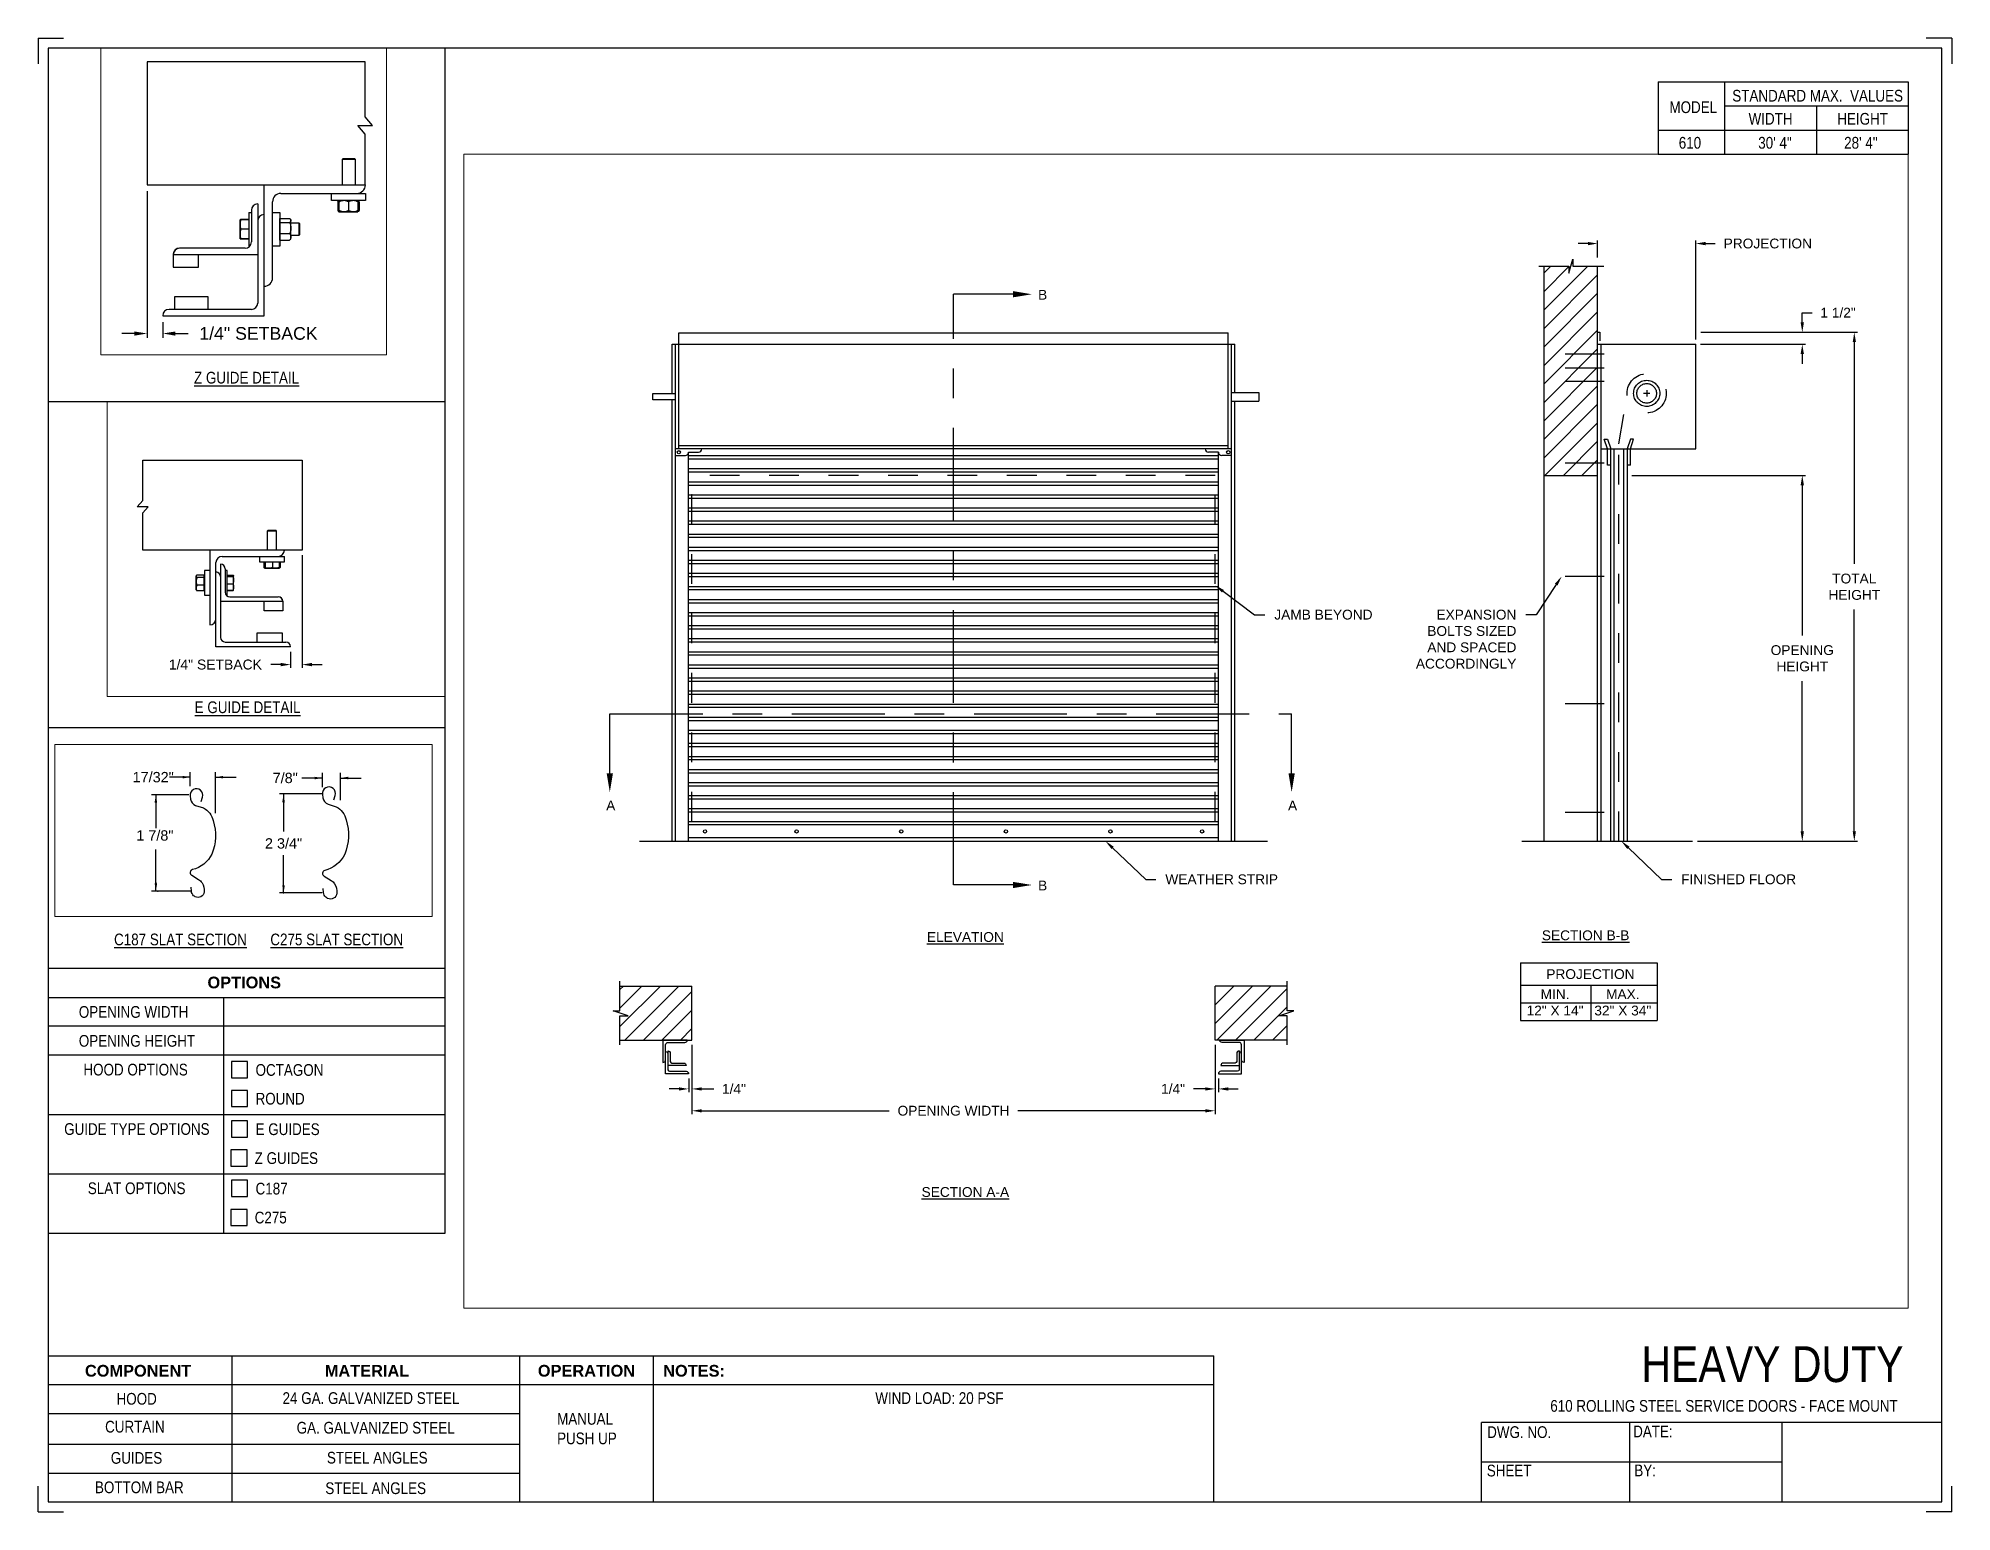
# Paper-space layout '610 PUSH UP' of a CAD drawing. Header units: inches. Extents: x 0.1 to 10.9, y 0.1 to 8.4.
# The model-space entities are those that its viewports show. They can reach past a viewport. Long polylines and large blocks are cut down to what shows.
import ezdxf
from ezdxf import colors
from ezdxf.entities.mleader import LeaderData, LeaderLine
from ezdxf.enums import TextEntityAlignment as Align
from ezdxf.math import Vec2, Vec3

# ---------------------------------------------------------------- set-up
doc = ezdxf.new("R2010")
doc.units = ezdxf.units.IN
doc.header["$LTSCALE"] = 0.25
doc.header["$MEASUREMENT"] = 0
for name, pattern in [('CENTER', [2, 1.25, -0.25, 0.25, -0.25]), ('CENTER2', [1.125, 0.75, -0.125, 0.125, -0.125]), ('HIDDEN', [0.375, 0.25, -0.125])]:
    doc.linetypes.add(name, pattern=pattern)
for name, color, linetype in [('ANNOTATIONS', 1, 'Continuous'), ('DETAILS', 4, 'Continuous'), ('PUSH UP', 7, 'Continuous'), ('SECTION CUTS', 6, 'CENTER'), ('TITLE BLOCK', 7, 'Continuous')]:
    doc.layers.add(name, color=color, linetype=linetype)
doc.styles.add('ARIAL', font='arial.ttf', dxfattribs={"height": 0.09375})
doc.styles.add('CADdetails-DIMENSIONS', font='ARIALN.TTF', dxfattribs={"height": 2.38})
doc.styles.get("Standard").update_dxf_attribs({"font": 'romans.shx'})
doc.dimstyles.new('ARIAL', dxfattribs={"dimtxt": 0.09375, "dimasz": 0.09375, "dimexe": 0.03125, "dimexo": 0.046875, "dimgap": 0.09, "dimtad": 0, "dimtih": 1, "dimtoh": 1, "dimdec": 4, "dimzin": 0, "dimdsep": 46, "dimlunit": 4, "dimtxsty": 'ARIAL', "dimcen": 0.09, "dimadec": 0, "dimazin": 0, "dimtfac": 1, "dimtdec": 4, "dimtix": 1, "dimtofl": 0, "dimtmove": 0, "dimatfit": 3, "dimfxl": 0.18, "dimfrac": 2, "dimtolj": 1, "dimtzin": 0, "dimarcsym": 0})
doc.dimstyles.new('STANDARD$0', dxfattribs={"dimtxt": 0.09375, "dimasz": 0.09375, "dimexe": 0.03125, "dimexo": 0.046875, "dimgap": 0.09, "dimtad": 0, "dimtih": 1, "dimtoh": 1, "dimdec": 4, "dimzin": 0, "dimdsep": 46, "dimtxsty": 'ARIAL', "dimcen": 0.09, "dimadec": 0, "dimazin": 0, "dimtfac": 1, "dimtdec": 4, "dimtofl": 0, "dimtmove": 0, "dimatfit": 1, "dimfxl": 1, "dimtolj": 1, "dimtzin": 0, "dimarcsym": 0})
pattern_1 = [(45, (-7.71918, -12.42103), (-0.08838835, 0.08838835), [])]

psp = doc.layouts.new('610 PUSH UP')

# ---------------------------------------------------------------- texts
at = {"layer": 'TITLE BLOCK', "attachment_point": 2, "style": 'CADdetails-DIMENSIONS'}
for s, width, insert, char_height in [('MODEL', 0.28815, (9.45, 8.068), 0.0664), ('STANDARD MAX.  VALUES', 1.75949, (10.155, 8.133), 0.06641), ('WIDTH', 0.42908, (9.888, 8.002), 0.0664), ('HEIGHT', 0.42908, (10.41, 8.002), 0.0664), ('610', 0.29952, (9.431, 7.866), 0.0664)]:
    psp.add_mtext_dynamic_manual_height_columns(s, width=width, gutter_width=1.363, heights=[0], dxfattribs=dict(at, insert=insert, char_height=char_height))
at = {"layer": 'TITLE BLOCK', "style": 'CADdetails-DIMENSIONS'}
for s, insert, char_height, width, attachment_point in [('30\' 4"', (9.913, 7.866), 0.0664, 1.75949, 2), ('28\' 4"', (10.4, 7.866), 0.0664, 1.75949, 2), ('{\\LZ GUIDE DETAIL}', (1.248, 6.534), 0.06641, 1.75949, 2), ('{\\LE GUIDE DETAIL}', (1.254, 4.665), 0.06641, 1.75949, 2), ('{\\LC187 SLAT SECTION}', (0.873, 3.348), 0.06641, 1.75949, 2), ('{\\LC275 SLAT SECTION}', (1.759, 3.348), 0.06641, 1.75949, 2), ('{\\fArial|b1|i0|c0|p34;OPTIONS}', (1.235, 3.104), 0.06641, 1.75949, 2), ('OPENING WIDTH', (0.297, 2.937), 0.06641, 1.30693, 1), ('OPENING HEIGHT', (0.297, 2.773), 0.06641, 1.30693, 1), ('HOOD OPTIONS', (0.323, 2.61), 0.06641, 1.30693, 1), ('OCTAGON', (1.299, 2.608), 0.0664, 1.23928, 1), ('ROUND', (1.299, 2.445), 0.0664, 1.53035, 1), ('GUIDE TYPE OPTIONS', (0.214, 2.273), 0.06641, 1.30693, 1), ('E GUIDES ', (1.299, 2.272), 0.0664, 1.23928, 1), ('Z GUIDES', (1.294, 2.108), 0.0664, 1.53035, 1), ('SLAT OPTIONS', (0.348, 1.937), 0.06641, 1.30693, 1), ('C187', (1.299, 1.935), 0.0664, 1.23928, 1), ('C275', (1.294, 1.771), 0.0664, 1.53035, 1), ('\\A1;HEAVY DUTY', (10.642, 1.008), 0.20312, 2.03069, 3), ('{\\fArial|b1|i0|c0|p34;COMPONENT}', (0.633, 0.902), 0.06641, 1.75949, 2), ('{\\fArial|b1|i0|c0|p34;MATERIAL}', (1.931, 0.902), 0.06641, 1.75949, 2), ('{\\fArial|b1|i0|c0|p34;OPERATION}', (3.175, 0.902), 0.06641, 1.75949, 2), ('{\\fArial|b1|i0|c0|p34;NOTES:}', (3.785, 0.902), 0.06641, 1.75949, 2), ('HOOD', (0.625, 0.743), 0.0664, 1.75949, 2), ('24 GA. GALVANIZED STEEL', (1.953, 0.747), 0.06641, 1.75949, 2), ('\\pt0.13281;WIND LOAD: 20 PSF', (5.176, 0.747), 0.06641, 3.11182, 2), ('610 ROLLING STEEL SERVICE DOORS - FACE MOUNT', (9.624, 0.703), 0.06641, 2.79915, 2), ('CURTAIN', (0.615, 0.585), 0.0664, 1.75949, 2), ('GA. GALVANIZED STEEL', (1.98, 0.579), 0.06641, 1.75949, 2), ('\\PMANUAL\\P PUSH UP', (3.167, 0.74), 0.0664, 1.75949, 2), ('DWG. NO.', (8.463, 0.554), 0.0664, 1.75949, 2), ('DATE:', (9.221, 0.558), 0.0664, 1.75949, 2), ('GUIDES', (0.624, 0.408), 0.0664, 1.75949, 2), ('STEEL ANGLES', (1.989, 0.409), 0.06641, 1.75949, 2), ('SHEET', (8.406, 0.336), 0.0664, 1.75949, 2), ('BY:', (9.177, 0.337), 0.0664, 1.75949, 2), ('BOTTOM BAR', (0.64, 0.241), 0.0664, 1.75949, 2), ('STEEL ANGLES', (1.98, 0.236), 0.06641, 1.75949, 2)]:
    psp.add_mtext(s, dxfattribs=dict(at, insert=insert, char_height=char_height, width=width, attachment_point=attachment_point))

msp = doc.modelspace()

# ---------------------------------------------------------------- texts
at = {"layer": 'ANNOTATIONS', "style": 'ARIAL'}
msp.add_text('1 7/8"', height=0.09375, dxfattribs=at).set_placement((170.97856, 254.43057))
at = {"layer": 'ANNOTATIONS', "linetype": 'Continuous', "style": 'ARIAL'}
msp.add_text('2 3/4"', height=0.09375, dxfattribs=at).set_placement((172.3146, 254.40528), align=Align.MIDDLE_CENTER)
at = {"layer": 'ANNOTATIONS', "char_height": 0.09375, "attachment_point": 2, "style": 'ARIAL'}
for s, insert, width in [('{\\LELEVATION}', (179.83306, 257.94019), 3.0834986), ('{\\LSECTION B-B}', (185.76052, 257.95615), 1.3823677), ('{\\LSECTION A-A}', (179.83306, 255.50236), 1.3823677)]:
    msp.add_mtext(s, dxfattribs=dict(at, insert=insert, width=width))
for s, width, insert in [('PROJECTION ', 1.7594917, (185.80652, 257.58543)), ('MIN.\\P12" X 14" ', 0.6711642, (185.4684, 257.39344)), ('MAX.\\P32" X 34"', 0.6567117, (186.11583, 257.39344))]:
    msp.add_mtext_dynamic_manual_height_columns(s, width=width, gutter_width=1.36268, heights=[0], dxfattribs=dict(at, insert=insert))
at = {"layer": 'ANNOTATIONS', "insert": (171.13211, 255.0061), "char_height": 0.09375, "attachment_point": 5, "style": 'ARIAL'}
msp.add_mtext('17/32"', dxfattribs=at)
at = {"layer": 'ANNOTATIONS', "linetype": 'Continuous', "insert": (172.32987, 254.99843), "char_height": 0.09375, "attachment_point": 5, "style": 'ARIAL'}
msp.add_mtext('7/8"', dxfattribs=at)
at = {"layer": 'SECTION CUTS', "style": 'ARIAL'}
for s, p in [('B', (180.52799, 263.98595)), ('A', (176.40066, 259.10344)), ('A', (182.91661, 259.10344)), ('B', (180.52799, 258.33869))]:
    msp.add_text(s, height=0.09375, dxfattribs=at).set_placement(p)

# ---------------------------------------------------------------- blocks, each defined once
blk = doc.blocks.new('*D3')
at = {"layer": 'ANNOTATIONS', "color": 0, "lineweight": -2, "transparency": 16777216}
for p, q in [((170.659, 259.565), (170.659, 258.481)), ((170.774, 258.596), (170.774, 258.481)), ((170.565, 258.512), (170.472, 258.512)), ((170.868, 258.512), (170.962, 258.512))]:
    blk.add_line(p, q, dxfattribs=at)
at = {"layer": 'ANNOTATIONS', "color": 0, "transparency": 16777216}
for points in [[(170.565, 258.527), (170.565, 258.496), (170.659, 258.512)], [(170.868, 258.527), (170.868, 258.496), (170.774, 258.512)]]:
    blk.add_solid(points, dxfattribs=at)
at = {"layer": 'defpoints', "color": 0, "transparency": 16777216}
for p in [(170.659, 259.612), (170.774, 258.643), (170.774, 258.512)]:
    blk.add_point(p, dxfattribs=at)
at = {"layer": 'ANNOTATIONS', "color": 0, "transparency": 16777216, "insert": (171.483, 258.512), "char_height": 0.09375, "attachment_point": 5, "style": 'ARIAL'}
blk.add_mtext('\\A1;1/4" SETBACK', dxfattribs=at)
blk = doc.blocks.new('*D4')
at = {"layer": 'ANNOTATIONS', "color": 0, "lineweight": -2, "transparency": 16777216}
for p, q in [((171.692, 256.852), (171.692, 255.792)), ((171.584, 255.943), (171.584, 255.792)), ((171.49, 255.823), (171.397, 255.823)), ((171.786, 255.823), (171.88, 255.823))]:
    blk.add_line(p, q, dxfattribs=at)
at = {"layer": 'ANNOTATIONS', "color": 0, "transparency": 16777216}
for points in [[(171.49, 255.839), (171.49, 255.807), (171.584, 255.823)], [(171.786, 255.839), (171.786, 255.807), (171.692, 255.823)]]:
    blk.add_solid(points, dxfattribs=at)
at = {"layer": 'defpoints', "color": 0, "transparency": 16777216}
for p in [(171.692, 256.899), (171.584, 255.99), (171.584, 255.823)]:
    blk.add_point(p, dxfattribs=at)
at = {"layer": 'ANNOTATIONS', "color": 0, "transparency": 16777216, "insert": (170.876, 255.823), "char_height": 0.09375, "attachment_point": 5, "style": 'ARIAL'}
blk.add_mtext('\\A1;1/4" SETBACK', dxfattribs=at)
blk = doc.blocks.new('*D5')
at = {"layer": 'ANNOTATIONS', "color": 0, "lineweight": -2, "transparency": 16777216}
for p, q in [((187.831, 263.768), (187.831, 263.861)), ((187.831, 263.861), (187.925, 263.861)), ((186.86, 263.674), (187.862, 263.674)), ((186.86, 263.559), (187.862, 263.559)), ((187.831, 263.465), (187.831, 263.371))]:
    blk.add_line(p, q, dxfattribs=at)
at = {"layer": 'ANNOTATIONS', "color": 0, "transparency": 16777216}
for points in [[(187.815, 263.768), (187.847, 263.768), (187.831, 263.674)], [(187.815, 263.465), (187.847, 263.465), (187.831, 263.559)]]:
    blk.add_solid(points, dxfattribs=at)
at = {"layer": 'defpoints', "color": 0, "transparency": 16777216}
for p in [(186.813, 263.674), (187.831, 263.674), (186.813, 263.559)]:
    blk.add_point(p, dxfattribs=at)
at = {"layer": 'ANNOTATIONS', "color": 0, "transparency": 16777216, "insert": (188.173, 263.861), "char_height": 0.0938, "attachment_point": 5, "style": 'ARIAL'}
blk.add_mtext('\\A1;1 1/2"', dxfattribs=at)
blk = doc.blocks.new('*D6')
at = {"layer": 'ANNOTATIONS', "color": 0, "lineweight": -2, "transparency": 16777216}
for p, q in [((182.22, 256.861), (182.22, 256.41)), ((182.126, 256.441), (182.012, 256.441)), ((182.251, 256.539), (182.251, 256.41)), ((182.345, 256.441), (182.439, 256.441))]:
    blk.add_line(p, q, dxfattribs=at)
at = {"layer": 'ANNOTATIONS', "color": 0, "transparency": 16777216}
for points in [[(182.126, 256.456), (182.126, 256.425), (182.22, 256.441)], [(182.345, 256.456), (182.345, 256.425), (182.251, 256.441)]]:
    blk.add_solid(points, dxfattribs=at)
at = {"layer": 'defpoints', "color": 0, "transparency": 16777216}
for p in [(182.22, 256.908), (182.251, 256.586), (182.251, 256.441)]:
    blk.add_point(p, dxfattribs=at)
at = {"layer": 'ANNOTATIONS', "color": 0, "transparency": 16777216, "insert": (181.818, 256.441), "char_height": 0.0938, "attachment_point": 5, "style": 'ARIAL'}
blk.add_mtext('\\A1;1/4"', dxfattribs=at)
blk = doc.blocks.new('*D7')
at = {"layer": 'ANNOTATIONS', "color": 0, "lineweight": -2, "transparency": 16777216}
for p, q in [((177.22, 256.861), (177.22, 256.41)), ((177.095, 256.441), (177.001, 256.441)), ((177.189, 256.539), (177.189, 256.41)), ((177.314, 256.441), (177.428, 256.441))]:
    blk.add_line(p, q, dxfattribs=at)
at = {"layer": 'ANNOTATIONS', "color": 0, "transparency": 16777216}
for points in [[(177.095, 256.456), (177.095, 256.425), (177.189, 256.441)], [(177.314, 256.456), (177.314, 256.425), (177.22, 256.441)]]:
    blk.add_solid(points, dxfattribs=at)
at = {"layer": 'defpoints', "color": 0, "transparency": 16777216}
for p in [(177.22, 256.908), (177.189, 256.586), (177.189, 256.441)]:
    blk.add_point(p, dxfattribs=at)
at = {"layer": 'ANNOTATIONS', "color": 0, "transparency": 16777216, "insert": (177.622, 256.441), "char_height": 0.0938, "attachment_point": 5, "style": 'ARIAL'}
blk.add_mtext('\\A1;1/4"', dxfattribs=at)
blk = doc.blocks.new('*D8')
at = {"layer": 'ANNOTATIONS', "color": 0, "lineweight": -2, "transparency": 16777216}
for p, q in [((177.22, 256.861), (177.22, 256.201)), ((182.22, 256.861), (182.22, 256.201)), ((177.314, 256.232), (179.104, 256.232)), ((182.126, 256.232), (180.336, 256.232))]:
    blk.add_line(p, q, dxfattribs=at)
at = {"layer": 'ANNOTATIONS', "color": 0, "transparency": 16777216}
for points in [[(177.314, 256.247), (177.314, 256.216), (177.22, 256.232)], [(182.126, 256.247), (182.126, 256.216), (182.22, 256.232)]]:
    blk.add_solid(points, dxfattribs=at)
at = {"layer": 'defpoints', "color": 0, "transparency": 16777216}
for p in [(177.22, 256.908), (182.22, 256.908), (182.22, 256.232)]:
    blk.add_point(p, dxfattribs=at)
at = {"layer": 'ANNOTATIONS', "color": 0, "transparency": 16777216, "insert": (179.72, 256.232), "char_height": 0.09375, "attachment_point": 5, "style": 'ARIAL'}
blk.add_mtext('\\A1;OPENING WIDTH', dxfattribs=at)
blk = doc.blocks.new('*D9')
at = {"layer": 'ANNOTATIONS', "color": 0, "lineweight": -2, "transparency": 16777216}
for p, q in [((187.163, 262.306), (187.862, 262.306)), ((187.831, 262.212), (187.831, 260.775)), ((187.831, 258.903), (187.831, 260.34)), ((186.829, 258.809), (187.862, 258.809))]:
    blk.add_line(p, q, dxfattribs=at)
at = {"layer": 'ANNOTATIONS', "color": 0, "transparency": 16777216}
for points in [[(187.815, 262.212), (187.847, 262.212), (187.831, 262.306)], [(187.815, 258.903), (187.847, 258.903), (187.831, 258.809)]]:
    blk.add_solid(points, dxfattribs=at)
at = {"layer": 'defpoints', "color": 0, "transparency": 16777216}
for p in [(187.116, 262.306), (186.782, 258.809), (187.831, 258.809)]:
    blk.add_point(p, dxfattribs=at)
at = {"layer": 'ANNOTATIONS', "color": 0, "transparency": 16777216, "insert": (187.831, 260.557), "char_height": 0.09375, "attachment_point": 5, "style": 'ARIAL'}
blk.add_mtext('\\A1;OPENING\\PHEIGHT', dxfattribs=at)
blk = doc.blocks.new('*D10')
at = {"layer": 'ANNOTATIONS', "color": 0, "lineweight": -2, "transparency": 16777216}
for p, q in [((187.025, 263.674), (188.359, 263.674)), ((188.328, 263.58), (188.328, 261.459)), ((188.328, 258.903), (188.328, 261.024)), ((186.829, 258.809), (188.359, 258.809))]:
    blk.add_line(p, q, dxfattribs=at)
at = {"layer": 'ANNOTATIONS', "color": 0, "transparency": 16777216}
for points in [[(188.313, 263.58), (188.344, 263.58), (188.328, 263.674)], [(188.313, 258.903), (188.344, 258.903), (188.328, 258.809)]]:
    blk.add_solid(points, dxfattribs=at)
at = {"layer": 'defpoints', "color": 0, "transparency": 16777216}
for p in [(186.978, 263.674), (186.782, 258.809), (188.328, 258.809)]:
    blk.add_point(p, dxfattribs=at)
at = {"layer": 'ANNOTATIONS', "color": 0, "transparency": 16777216, "insert": (188.328, 261.241), "char_height": 0.0938, "attachment_point": 5, "style": 'ARIAL'}
blk.add_mtext('\\A1;TOTAL\\PHEIGHT', dxfattribs=at)
blk = doc.blocks.new('*D11')
at = {"layer": 'ANNOTATIONS', "color": 0, "lineweight": -2, "transparency": 16777216}
for p, q in [((185.782, 264.522), (185.688, 264.522)), ((185.875, 264.39), (185.875, 264.553)), ((186.813, 263.606), (186.813, 264.553)), ((186.907, 264.522), (187, 264.522))]:
    blk.add_line(p, q, dxfattribs=at)
at = {"layer": 'ANNOTATIONS', "color": 0, "transparency": 16777216}
for points in [[(185.782, 264.538), (185.782, 264.506), (185.875, 264.522)], [(186.907, 264.538), (186.907, 264.506), (186.813, 264.522)]]:
    blk.add_solid(points, dxfattribs=at)
at = {"layer": 'defpoints', "color": 0, "transparency": 16777216}
for p in [(186.813, 264.522), (185.875, 264.343), (186.813, 263.559)]:
    blk.add_point(p, dxfattribs=at)
at = {"layer": 'ANNOTATIONS', "color": 0, "transparency": 16777216, "insert": (187.502, 264.522), "char_height": 0.09375, "attachment_point": 5, "style": 'ARIAL'}
blk.add_mtext('\\A1;PROJECTION', dxfattribs=at)

# ---------------------------------------------------------------- dimensions: what is measured, and where the dimension line sits
at = {"layer": 'ANNOTATIONS'}
for base, p1, p2, text, dimstyle, picture, middle in [((186.81293, 264.52203), (185.87543, 264.34339), (186.81293, 263.55894), 'PROJECTION', 'STANDARD$0', '*D11', (187.50204, 264.52203)), ((177.18871, 256.44076), (177.21996, 256.90809), (177.18871, 256.58562), '1/4"', 'ARIAL', '*D7', (177.62175, 256.44076)), ((182.21996, 256.2318), (177.21996, 256.90809), (182.21996, 256.90809), 'OPENING WIDTH', 'STANDARD$0', '*D8', (179.71996, 256.2318)), ((182.25121, 256.44076), (182.21996, 256.90809), (182.25121, 256.58562), '1/4"', 'ARIAL', '*D6', (181.81817, 256.44076))]:
    dim = msp.add_linear_dim(base=base, p1=p1, p2=p2, text=text, dimstyle=dimstyle, dxfattribs=at)
    dim.commit()
    dim.dimension.update_dxf_attribs({"geometry": picture, "text_midpoint": middle, "dimtype": 160})
for base, p1, p2, text, picture, middle in [((187.83097, 263.67399), (186.81293, 263.55894), (186.81293, 263.67399), '1 1/2"', '*D5', (188.17341, 263.86149)), ((188.3282, 258.80894), (186.97805, 263.67399), (186.78168, 258.80894), 'TOTAL\\PHEIGHT', '*D10', (188.3282, 261.24147)), ((187.83097, 258.80894), (187.11601, 262.30558), (186.78168, 258.80894), 'OPENING\\PHEIGHT', '*D9', (187.83097, 260.55726))]:
    dim = msp.add_linear_dim(base=base, p1=p1, p2=p2, angle=90, text=text, dimstyle='STANDARD$0', dxfattribs=at)
    dim.commit()
    dim.dimension.update_dxf_attribs({"geometry": picture, "text_midpoint": middle})
dim = msp.add_linear_dim(base=(170.77434, 258.51182), p1=(170.65901, 259.61206), p2=(170.77434, 258.64331), text='1/4" SETBACK', dimstyle='STANDARD$0', override={"dimarcsym": 1}, dxfattribs=at)
dim.commit()
dim.dimension.update_dxf_attribs({"geometry": '*D3', "text_midpoint": (171.48273, 258.51182), "dimtype": 160})
dim = msp.add_linear_dim(base=(171.58419, 255.82297), p1=(171.69231, 256.89855), p2=(171.58419, 255.99035), angle=180, text='1/4" SETBACK', dimstyle='STANDARD$0', override={"dimarcsym": 1}, dxfattribs=at)
dim.commit()
dim.dimension.update_dxf_attribs({"geometry": '*D4', "text_midpoint": (170.8758, 255.82297)})

# ---------------------------------------------------------------- hatches: boundary and pattern name
at = {"layer": 'PUSH UP', "linetype": 'Continuous'}
h = msp.add_hatch(dxfattribs=at)
h.set_pattern_fill('ANSI31', color=256, style=0)
h.set_pattern_definition([(45, (-7.71918, -12.80941), (-0.088388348, 0.088388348), [])])
h.paths.add_polyline_path([(185.87543, 263.57271), (185.87543, 264.3073), (185.63894, 264.3073), (185.63894, 264.37196), (185.60052, 264.2386), (185.60052, 264.3073), (185.3598, 264.3073), (185.3598, 263.757)])
h.paths.add_polyline_path([(185.3598, 263.757), (185.3598, 262.30558), (185.87543, 262.30558), (185.87543, 263.55894), (185.87543, 263.57271)])
at = {"layer": 'PUSH UP'}
h = msp.add_hatch(dxfattribs=at)
h.set_pattern_fill('ANSI31', color=256, style=0)
h.set_pattern_definition(pattern_1)
h.paths.add_polyline_path([(177.21996, 257.42372), (176.53246, 257.42372), (176.53246, 257.18652), (176.46836, 257.18652), (176.61043, 257.13961), (176.53246, 257.13961), (176.53246, 256.90809), (177.21996, 256.90809), (177.21996, 257.0706)])
h = msp.add_hatch(dxfattribs=at)
h.set_pattern_fill('ANSI31', color=256, style=0)
h.set_pattern_definition(pattern_1)
h.paths.add_polyline_path([(182.97156, 257.18652), (182.90746, 257.18652), (182.90746, 257.42372), (182.21996, 257.42372), (182.21996, 256.90809), (182.23813, 256.90809), (182.90746, 256.90809), (182.90746, 257.13961), (182.82949, 257.13961)])

# ---------------------------------------------------------------- linework, layer by layer
at = {"linetype": 'Continuous'}
msp.add_line((185.15045, 258.80894), (186.78168, 258.80894), dxfattribs=at)
at = {"layer": 'ANNOTATIONS'}
for p, q in [((186.8598, 263.55894), (187.86222, 263.55894)), ((186.20355, 262.30558), (187.86222, 262.30558)), ((185.13783, 257.64487), (185.13783, 257.09349)), ((185.13783, 257.64487), (186.4456, 257.64487)), ((186.4456, 257.64487), (186.4456, 257.09349)), ((185.13783, 257.43339), (186.4456, 257.43339)), ((185.81068, 257.43339), (185.81068, 257.09349)), ((185.13783, 257.26344), (186.4456, 257.26344)), ((185.13783, 257.09349), (186.4456, 257.09349)), ((171.46897, 255.0061), (171.28147, 255.0061)), ((171.46897, 254.92435), (171.46897, 255.05298)), ((171.69634, 254.6788), (171.69634, 255.05298)), ((171.69634, 255.0061), (171.88384, 255.0061)), ((171.45543, 254.84503), (171.11793, 254.84503)), ((171.15641, 254.84503), (171.15641, 254.54347)), ((171.15641, 253.97316), (171.15641, 254.35034)), ((171.48356, 253.97316), (171.11793, 253.97316))]:
    msp.add_line(p, q, dxfattribs=at)
at = {"layer": 'ANNOTATIONS', "linetype": 'ByBlock'}
for p, q in [((172.66672, 254.91668), (172.66672, 255.04531)), ((172.83124, 254.79832), (172.83124, 255.04531)), ((172.66672, 254.99843), (172.47922, 254.99843)), ((172.83124, 254.99843), (173.01874, 254.99843)), ((172.66589, 254.8553), (172.27796, 254.8553)), ((172.3146, 254.8553), (172.3146, 254.51228)), ((172.3146, 253.95526), (172.3146, 254.29828)), ((172.66589, 253.95526), (172.27796, 253.95526))]:
    msp.add_line(p, q, dxfattribs=at)
at = {"layer": 'ANNOTATIONS'}
for p in [(171.15641, 254.04766), (171.17418, 253.97316)]:
    msp.add_point(p, dxfattribs=at)
at = {"layer": 'ANNOTATIONS', "linetype": 'ByBlock'}
msp.add_point((172.3146, 253.95526), dxfattribs=at)
at = {"layer": 'ANNOTATIONS'}
for points in [[(187.81535, 263.46519), (187.8466, 263.46519), (187.83097, 263.55894)], [(187.81535, 262.21183), (187.8466, 262.21183), (187.83097, 262.30558)], [(171.39865, 254.99438), (171.39865, 255.01782), (171.46897, 255.0061)], [(171.76666, 255.01782), (171.76666, 254.99438), (171.69634, 255.0061)], [(171.16813, 254.77471), (171.14469, 254.77471), (171.15641, 254.84503)], [(171.16813, 254.04348), (171.14469, 254.04348), (171.15641, 253.97316)]]:
    msp.add_solid(points, dxfattribs=at)
at = {"layer": 'ANNOTATIONS', "linetype": 'ByBlock'}
for points in [[(172.5964, 254.98671), (172.5964, 255.01015), (172.66672, 254.99843)], [(172.90156, 255.01015), (172.90156, 254.98671), (172.83124, 254.99843)], [(172.32632, 254.7792), (172.30288, 254.7792), (172.3146, 254.84952)], [(172.32632, 254.02559), (172.30288, 254.02559), (172.3146, 253.95526)]]:
    msp.add_solid(points, dxfattribs=at)
at = {"layer": 'DETAILS'}
for p, q in [((172.32668, 260.05256), (172.27235, 260.11581)), ((172.27235, 259.9893), (172.21802, 260.05256)), ((172.21802, 260.05256), (172.32668, 260.05256)), ((172.11086, 259.80881), (172.10625, 259.8042)), ((172.10625, 259.61206), (172.10625, 259.8042)), ((172.10625, 259.8042), (172.2, 259.8042)), ((172.11086, 259.80881), (172.1954, 259.80881)), ((172.1954, 259.80881), (172.2, 259.8042)), ((172.2, 259.8042), (172.2, 259.61206)), ((171.52434, 258.64331), (171.52434, 259.61206)), ((171.64934, 259.54956), (172.27434, 259.54956)), ((172.02434, 259.49631), (172.02434, 259.54956)), ((172.27434, 259.54956), (172.27434, 259.49631)), ((171.41209, 259.40893), (171.43059, 259.40893)), ((171.41209, 259.40893), (171.41209, 259.15893)), ((171.43059, 259.42456), (171.43059, 259.19018)), ((171.47746, 259.47143), (171.47746, 258.73706)), ((171.58684, 258.92456), (171.58684, 259.48706)), ((171.58684, 259.40893), (171.64009, 259.40893)), ((171.64009, 259.40893), (171.64009, 259.15893)), ((172.27434, 259.49631), (172.02434, 259.49631)), ((172.07335, 259.48873), (172.07028, 259.48693)), ((172.07028, 259.48693), (172.07028, 259.42256)), ((172.07335, 259.42076), (172.07028, 259.42256)), ((172.07244, 259.48693), (172.07244, 259.42256)), ((172.07681, 259.42021), (172.07244, 259.42256)), ((172.07587, 259.49358), (172.07886, 259.49616)), ((172.07903, 259.41318), (172.07587, 259.4159)), ((172.07903, 259.48821), (172.07639, 259.48693)), ((172.07639, 259.48693), (172.07639, 259.42256)), ((172.07903, 259.42128), (172.07639, 259.42256)), ((172.07903, 259.48693), (172.07903, 259.42256)), ((172.07903, 259.41318), (172.21965, 259.41318)), ((172.14934, 259.48693), (172.14934, 259.42256)), ((172.21965, 259.48693), (172.21965, 259.42256)), ((172.22228, 259.48693), (172.22228, 259.42256)), ((172.22624, 259.48693), (172.22624, 259.42256)), ((172.2284, 259.48693), (172.2284, 259.42256)), ((171.34659, 259.35424), (171.3466, 259.35426)), ((171.34659, 259.35424), (171.34659, 259.35424)), ((171.34659, 259.21362), (171.34659, 259.35424)), ((171.41209, 259.35614), (171.35287, 259.35614)), ((171.41209, 259.35541), (171.35287, 259.35541)), ((171.41209, 259.35537), (171.35287, 259.35537)), ((171.41209, 259.35515), (171.35287, 259.35515)), ((171.41209, 259.35431), (171.35287, 259.35431)), ((171.41209, 259.28406), (171.35287, 259.28406)), ((171.64009, 259.35424), (171.64209, 259.35424)), ((171.64209, 259.20343), (171.64209, 259.36443)), ((171.64209, 259.36443), (171.71384, 259.36443)), ((171.64209, 259.33333), (171.71384, 259.33333)), ((171.71821, 259.36005), (171.72321, 259.35424)), ((171.72321, 259.21362), (171.72321, 259.35424)), ((171.72321, 259.33081), (171.78248, 259.33081)), ((171.78248, 259.33081), (171.78709, 259.3262)), ((171.78248, 259.33081), (171.78248, 259.23706)), ((171.78709, 259.3262), (171.78709, 259.24166)), ((171.38371, 259.14331), (170.89934, 259.14331)), ((171.34659, 259.21362), (171.34659, 259.21362)), ((171.3466, 259.21359), (171.3466, 259.2136)), ((171.34661, 259.21359), (171.3466, 259.21359)), ((171.34664, 259.21353), (171.34661, 259.21359)), ((171.35264, 259.21355), (171.35287, 259.21271)), ((171.35264, 259.21255), (171.35287, 259.21172)), ((171.41209, 259.21369), (171.35287, 259.21369)), ((171.41209, 259.21355), (171.35287, 259.21355)), ((171.41209, 259.21271), (171.35287, 259.21271)), ((171.41209, 259.2125), (171.35287, 259.2125)), ((171.41209, 259.21245), (171.35287, 259.21245)), ((171.41209, 259.21172), (171.35287, 259.21172)), ((171.41865, 259.15893), (171.41209, 259.15893)), ((171.64009, 259.15893), (171.58684, 259.15893)), ((171.64209, 259.21362), (171.64009, 259.21362)), ((171.64209, 259.25283), (171.71384, 259.25283)), ((171.64209, 259.20343), (171.71384, 259.20343)), ((171.72321, 259.21362), (171.71821, 259.20781)), ((171.78248, 259.23706), (171.72321, 259.23706)), ((171.78709, 259.24166), (171.78248, 259.23706)), ((170.85246, 259.09984), (170.85246, 259.00268)), ((170.85246, 259.09643), (171.47746, 259.09643)), ((170.85246, 259.00268), (171.03996, 259.00268)), ((171.03996, 259.00268), (171.03996, 259.09643)), ((171.43059, 258.69018), (170.82121, 258.69018)), ((171.11028, 258.78393), (170.86028, 258.78393)), ((170.86028, 258.78393), (170.86028, 258.69018)), ((171.11028, 258.69018), (171.11028, 258.78393)), ((170.77434, 258.64331), (171.52434, 258.64331)), ((170.14123, 257.30958), (170.19176, 257.36842)), ((170.24229, 257.30958), (170.14123, 257.30958)), ((170.19176, 257.25075), (170.24229, 257.30958)), ((171.36878, 257.08433), (171.36446, 257.08001)), ((171.36446, 257.08001), (171.36446, 256.89988)), ((171.45235, 257.08001), (171.36446, 257.08001)), ((171.44804, 257.08433), (171.36878, 257.08433)), ((171.45235, 257.08001), (171.44804, 257.08433)), ((171.45235, 256.89988), (171.45235, 257.08001)), ((170.82247, 256.89988), (170.82247, 256.19675)), ((170.82247, 256.70945), (170.77255, 256.70945)), ((170.77255, 256.70945), (170.77255, 256.47507)), ((170.88106, 255.99168), (170.88106, 256.78269)), ((170.92501, 256.76804), (170.92501, 256.07957)), ((170.93966, 256.84128), (171.5256, 256.84128)), ((170.96896, 256.7241), (170.96896, 256.50437)), ((170.9863, 256.70945), (170.96896, 256.70945)), ((170.9863, 256.47507), (170.9863, 256.70945)), ((171.29122, 256.84128), (171.29122, 256.79136)), ((171.29122, 256.79136), (171.5256, 256.79136)), ((171.3326, 256.79136), (171.3326, 256.73584)), ((171.33578, 256.73383), (171.34249, 256.72996)), ((171.34079, 256.79136), (171.34079, 256.73584)), ((171.34256, 256.72996), (171.47425, 256.72996)), ((171.34434, 256.79136), (171.34434, 256.73584)), ((171.41196, 256.79136), (171.41196, 256.73584)), ((171.47433, 256.72996), (171.48104, 256.73383)), ((171.48421, 256.73584), (171.47532, 256.73231)), ((171.47603, 256.79136), (171.47603, 256.73584)), ((171.48099, 256.73381), (171.48421, 256.73584)), ((171.48421, 256.79136), (171.48421, 256.73584)), ((171.5256, 256.79136), (171.5256, 256.84128)), ((170.69462, 256.63318), (170.69333, 256.63189)), ((170.69333, 256.63189), (170.69333, 256.55263)), ((170.69714, 256.6611), (170.69462, 256.65818)), ((170.69462, 256.52634), (170.69462, 256.65818)), ((170.77067, 256.66635), (170.70341, 256.66635)), ((170.77067, 256.6444), (170.70341, 256.6444)), ((170.77067, 256.57031), (170.70341, 256.57031)), ((170.77067, 256.51817), (170.77067, 256.66635)), ((170.77255, 256.65818), (170.77067, 256.65818)), ((170.9863, 256.66557), (171.04182, 256.66557)), ((170.9863, 256.66229), (171.04182, 256.66229)), ((170.9863, 256.6531), (171.04182, 256.6531)), ((170.9863, 256.58307), (171.04182, 256.58307)), ((171.04771, 256.65818), (171.04647, 256.66032)), ((171.04771, 256.52634), (171.04771, 256.6577)), ((170.69333, 256.55263), (170.69462, 256.55135)), ((170.69462, 256.52634), (170.69714, 256.52342)), ((170.77067, 256.51817), (170.70341, 256.51817)), ((170.77067, 256.52634), (170.77255, 256.52634)), ((170.77255, 256.47507), (170.82247, 256.47507)), ((170.98015, 256.47507), (170.9863, 256.47507)), ((170.9863, 256.52223), (171.04182, 256.52223)), ((170.9863, 256.51895), (171.04182, 256.51895)), ((171.0129, 256.46043), (171.467, 256.46043)), ((171.04309, 256.52286), (171.04182, 256.51895)), ((171.04647, 256.5242), (171.04771, 256.52634)), ((171.51095, 256.42075), (171.51095, 256.32859)), ((171.51095, 256.41648), (170.92501, 256.41648)), ((171.33517, 256.32859), (171.33517, 256.41648)), ((171.51095, 256.32859), (171.33517, 256.32859)), ((170.96896, 256.03562), (171.54024, 256.03562)), ((171.26925, 256.03562), (171.26925, 256.12351)), ((171.26925, 256.12351), (171.50362, 256.12351)), ((171.50362, 256.12351), (171.50362, 256.03562)), ((171.58419, 255.99168), (170.88106, 255.99168))]:
    msp.add_line(p, q, dxfattribs=at)
for points in [[(172.27235, 260.11581), (172.27235, 260.52406), (170.65901, 260.52406), (170.65901, 259.61206), (172.27434, 259.61206)], [(172.27235, 259.61206), (172.27235, 259.9893)], [(170.19176, 257.36842), (170.19176, 257.74812), (171.69231, 257.74812), (171.69231, 256.89988), (170.19176, 256.89988), (170.19176, 257.25075)]]:
    msp.add_lwpolyline(points, dxfattribs=at)
msp.add_lwpolyline([(171.56703, 254.78691), (171.57958, 254.82524, 1.25136537), (171.46771, 254.8358), (171.47151, 254.80635, 0.28712033), (171.51726, 254.75063), (171.58897, 254.72653, -0.22337537), (171.67661, 254.61179, -0.17060067), (171.6643, 254.30828, -0.22026111), (171.48818, 254.16707, 0.64862145), (171.48229, 254.11563), (171.5439, 254.07921, -0.11918191), (171.57514, 254.04884, -0.14967798), (171.59419, 253.96709), (171.59404, 253.96537, -0.533076), (171.51356, 253.92098, -0.02656611), (171.49825, 253.93047, -0.19330383), (171.47874, 253.9731), (171.47526, 254.00816)], format="xyb", dxfattribs=at)
at = {"layer": 'DETAILS', "linetype": 'Continuous'}
msp.add_lwpolyline([(172.76953, 254.80006), (172.78248, 254.8396, 1.25136537), (172.66705, 254.8505), (172.67097, 254.82011, 0.28712033), (172.71818, 254.76261), (172.79217, 254.73775, -0.22337537), (172.8826, 254.61936, -0.17060067), (172.8699, 254.30618, -0.22026111), (172.68817, 254.16048, 0.64862142), (172.68209, 254.1074), (172.74566, 254.06982, -0.11918191), (172.7779, 254.03848, -0.14967798), (172.79756, 253.95413), (172.7974, 253.95235, -0.533076), (172.71436, 253.90655, -0.02656611), (172.69856, 253.91635, -0.19330383), (172.67843, 253.96033), (172.67484, 253.9965)], format="xyb", dxfattribs=at)
at = {"layer": 'DETAILS'}
for centre, radius, start, end in [((171.64934, 259.48706), 0.0625, 90, 180), ((172.21184, 259.61206), 0.0625, 270, 0), ((171.47746, 259.42456), 0.04688, 90, 180), ((171.52434, 259.34643), 0.04688, 90, 180), ((170.89769, 259.09807), 0.04527, 87.917978, 177.754387), ((170.89934, 259.09643), 0.04688, 90, 180), ((171.38371, 259.19018), 0.04688, 270, 0), ((171.52434, 258.92456), 0.0625, 270, 0), ((170.82121, 258.64331), 0.04688, 90, 180), ((171.43059, 258.73706), 0.04688, 270, 0), ((171.467, 256.89988), 0.05859, 270, 0), ((170.93966, 256.78269), 0.05859, 90, 180), ((170.92501, 256.7241), 0.04395, 0, 90), ((170.88106, 256.65086), 0.04395, 0, 90), ((171.0129, 256.50437), 0.04395, 180, 270), ((171.46854, 256.41802), 0.04244, 2.245613, 92.082022), ((171.467, 256.41648), 0.04395, 0, 90), ((170.82247, 256.25535), 0.05859, 270, 0), ((170.96896, 256.07957), 0.04395, 180, 270), ((171.54024, 255.99168), 0.04395, 0, 90)]:
    msp.add_arc(centre, radius, start, end, dxfattribs=at)
for points, knots in [([(172.07028, 259.48693), (172.07209, 259.4898), (172.07391, 259.49268), (172.07586, 259.49357), (172.07587, 259.49357)], [0, 0, 0, 0, 0.99332562, 1, 1, 1, 1]), ([(172.07028, 259.42256), (172.07209, 259.41969), (172.07391, 259.4168), (172.07586, 259.41592), (172.07587, 259.41591)], [0, 0, 0, 0, 0.99332562, 1, 1, 1, 1]), ([(172.07244, 259.48693), (172.07311, 259.4883), (172.07471, 259.49153), (172.07646, 259.49447), (172.07755, 259.49495), (172.07766, 259.495)], [0, 0, 0, 0, 0.39860917, 0.94310679, 1, 1, 1, 1]), ([(172.07903, 259.49024), (172.07851, 259.49004), (172.07625, 259.4892), (172.0741, 259.48792), (172.07244, 259.48693)], [0, 0, 0, 0, 0.22784114, 1, 1, 1, 1]), ([(172.07244, 259.42256), (172.07311, 259.42119), (172.07471, 259.41796), (172.07646, 259.41502), (172.07755, 259.41454), (172.07766, 259.41449)], [0, 0, 0, 0, 0.39860917, 0.94310679, 1, 1, 1, 1]), ([(172.07639, 259.42256), (172.07663, 259.42117), (172.07719, 259.41789), (172.07802, 259.41441), (172.07861, 259.41386), (172.07886, 259.41363)], [0, 0, 0, 0, 0.30001685, 0.70983799, 1, 1, 1, 1]), ([(172.11418, 259.49631), (172.10926, 259.49595), (172.09924, 259.49522), (172.08759, 259.49102), (172.08096, 259.48785), (172.07903, 259.48693)], [0, 0, 0, 0, 0.40629057, 0.82726642, 1, 1, 1, 1]), ([(172.07903, 259.48693), (172.07903, 259.48832), (172.07903, 259.49162), (172.07903, 259.49542), (172.07903, 259.49601), (172.07903, 259.49631)], [0, 0, 0, 0, 0.26545991, 0.62807649, 1, 1, 1, 1]), ([(172.11418, 259.41318), (172.10926, 259.41354), (172.09924, 259.41426), (172.08759, 259.41847), (172.08096, 259.42164), (172.07903, 259.42256)], [0, 0, 0, 0, 0.40629057, 0.82726642, 1, 1, 1, 1]), ([(172.07903, 259.42256), (172.07903, 259.42116), (172.07903, 259.41787), (172.07903, 259.41407), (172.07903, 259.41348), (172.07903, 259.41318)], [0, 0, 0, 0, 0.26545991, 0.62807649, 1, 1, 1, 1]), ([(172.14934, 259.48693), (172.14387, 259.48939), (172.13274, 259.49441), (172.12058, 259.49629), (172.11435, 259.49631), (172.11418, 259.49631)], [0, 0, 0, 0, 0.48434141, 0.98632773, 1, 1, 1, 1]), ([(172.14934, 259.42256), (172.14387, 259.42009), (172.13274, 259.41508), (172.12058, 259.4132), (172.11435, 259.41318), (172.11418, 259.41318)], [0, 0, 0, 0, 0.48434141, 0.98632773, 1, 1, 1, 1]), ([(172.18449, 259.49631), (172.17957, 259.49595), (172.16955, 259.49522), (172.1579, 259.49102), (172.15127, 259.48785), (172.14934, 259.48693)], [0, 0, 0, 0, 0.40629057, 0.82726642, 1, 1, 1, 1]), ([(172.18449, 259.41318), (172.17957, 259.41354), (172.16955, 259.41426), (172.1579, 259.41847), (172.15127, 259.42164), (172.14934, 259.42256)], [0, 0, 0, 0, 0.40629057, 0.82726642, 1, 1, 1, 1]), ([(172.21965, 259.48693), (172.21418, 259.48939), (172.20305, 259.49441), (172.19089, 259.49629), (172.18466, 259.49631), (172.18449, 259.49631)], [0, 0, 0, 0, 0.48434141, 0.98632773, 1, 1, 1, 1]), ([(172.21965, 259.42256), (172.21418, 259.42009), (172.20305, 259.41508), (172.19089, 259.4132), (172.18466, 259.41318), (172.18449, 259.41318)], [0, 0, 0, 0, 0.48434141, 0.98632773, 1, 1, 1, 1]), ([(172.21965, 259.48693), (172.21965, 259.48832), (172.21965, 259.49162), (172.21965, 259.49542), (172.21965, 259.49601), (172.21965, 259.49631)], [0, 0, 0, 0, 0.26545991, 0.62807649, 1, 1, 1, 1]), ([(172.21965, 259.42256), (172.21965, 259.42116), (172.21965, 259.41787), (172.21965, 259.41407), (172.21965, 259.41348), (172.21965, 259.41318)], [0, 0, 0, 0, 0.26545991, 0.62807649, 1, 1, 1, 1]), ([(172.21982, 259.496), (172.22012, 259.49559), (172.2208, 259.49468), (172.22162, 259.49092), (172.22212, 259.48792), (172.22228, 259.48693)], [0, 0, 0, 0, 0.36178326, 0.79041419, 1, 1, 1, 1]), ([(172.21982, 259.41349), (172.22012, 259.4139), (172.2208, 259.41481), (172.22162, 259.41857), (172.22212, 259.42157), (172.22228, 259.42256)], [0, 0, 0, 0, 0.36127383, 0.7902469, 1, 1, 1, 1]), ([(172.22102, 259.49485), (172.22129, 259.4947), (172.2226, 259.49396), (172.22434, 259.49089), (172.22577, 259.48791), (172.22624, 259.48693)], [0, 0, 0, 0, 0.15175447, 0.72144224, 1, 1, 1, 1]), ([(172.22102, 259.41463), (172.22129, 259.41479), (172.2226, 259.41552), (172.22434, 259.4186), (172.22577, 259.42158), (172.22624, 259.42256)], [0, 0, 0, 0, 0.15175447, 0.72144224, 1, 1, 1, 1]), ([(172.2284, 259.48693), (172.22659, 259.4898), (172.22477, 259.49268), (172.22281, 259.49357), (172.2228, 259.49357)], [0, 0, 0, 0, 0.99332562, 1, 1, 1, 1]), ([(172.2284, 259.42256), (172.22659, 259.41969), (172.22477, 259.4168), (172.22281, 259.41592), (172.2228, 259.41591)], [0, 0, 0, 0, 0.993325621, 1, 1, 1, 1]), ([(171.35287, 259.35431), (171.35111, 259.34861), (171.34757, 259.33709), (171.34692, 259.32519), (171.34659, 259.31919)], [0, 0, 0, 0, 0.49545796, 1, 1, 1, 1]), ([(171.34659, 259.35424), (171.3468, 259.35425), (171.34723, 259.35427), (171.34991, 259.35429), (171.35211, 259.35431), (171.35287, 259.35431)], [0, 0, 0, 0, 0.3928666, 0.79169603, 1, 1, 1, 1]), ([(171.34659, 259.31919), (171.3466, 259.31835), (171.34665, 259.31205), (171.34802, 259.30016), (171.35124, 259.28946), (171.35287, 259.28406)], [0, 0, 0, 0, 0.07010266, 0.53079095, 1, 1, 1, 1]), ([(171.35287, 259.28406), (171.35111, 259.27835), (171.34757, 259.26681), (171.34692, 259.25489), (171.34659, 259.24887)], [0, 0, 0, 0, 0.49545796, 1, 1, 1, 1]), ([(171.35287, 259.35515), (171.35152, 259.35504), (171.34882, 259.3548), (171.34692, 259.3545), (171.34672, 259.35432), (171.34665, 259.35426)], [0, 0, 0, 0, 0.39883061, 0.80149747, 1, 1, 1, 1]), ([(171.35287, 259.35537), (171.35152, 259.35522), (171.34882, 259.35493), (171.34693, 259.35456), (171.34673, 259.35434), (171.34667, 259.35427)], [0, 0, 0, 0, 0.40277376, 0.80942169, 1, 1, 1, 1]), ([(171.35287, 259.35614), (171.35153, 259.35589), (171.34883, 259.35539), (171.34698, 259.35478), (171.34678, 259.35443), (171.34672, 259.35433)], [0, 0, 0, 0, 0.41812145, 0.84026469, 1, 1, 1, 1]), ([(171.71384, 259.36443), (171.71523, 259.36311), (171.71853, 259.36), (171.72233, 259.35481), (171.72292, 259.35087), (171.72321, 259.34888)], [0, 0, 0, 0, 0.26545991, 0.62807649, 1, 1, 1, 1]), ([(171.72321, 259.34888), (171.7232, 259.34852), (171.72314, 259.34619), (171.7216, 259.34185), (171.71785, 259.33704), (171.71483, 259.33425), (171.71384, 259.33333)], [0, 0, 0, 0, 0.06653229, 0.43528257, 0.81455084, 1, 1, 1, 1]), ([(171.71384, 259.33333), (171.7163, 259.32707), (171.72132, 259.31433), (171.7232, 259.30041), (171.72321, 259.29327), (171.72321, 259.29308)], [0, 0, 0, 0, 0.48434141, 0.98632773, 1, 1, 1, 1]), ([(171.72321, 259.29308), (171.72286, 259.28745), (171.72213, 259.27598), (171.71793, 259.26264), (171.71476, 259.25504), (171.71384, 259.25283)], [0, 0, 0, 0, 0.40629057, 0.82726642, 1, 1, 1, 1]), ([(171.34659, 259.24887), (171.3466, 259.24804), (171.34665, 259.24172), (171.34802, 259.22981), (171.35124, 259.21909), (171.35287, 259.21369)], [0, 0, 0, 0, 0.070102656, 0.530790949, 1, 1, 1, 1]), ([(171.35287, 259.21369), (171.35211, 259.21368), (171.34993, 259.21367), (171.34725, 259.21365), (171.34681, 259.21363), (171.34659, 259.21362)], [0, 0, 0, 0, 0.2083045, 0.6015254, 1, 1, 1, 1]), ([(171.34659, 259.21362), (171.34666, 259.21361), (171.34687, 259.2136), (171.3488, 259.21358), (171.35151, 259.21356), (171.35287, 259.21355)], [0, 0, 0, 0, 0.22973043, 0.61267004, 1, 1, 1, 1]), ([(171.71384, 259.25283), (171.7163, 259.24899), (171.72132, 259.24117), (171.7232, 259.23263), (171.72321, 259.22825), (171.72321, 259.22813)], [0, 0, 0, 0, 0.484341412, 0.986327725, 1, 1, 1, 1]), ([(171.72321, 259.22813), (171.72286, 259.22467), (171.72213, 259.21763), (171.71793, 259.20945), (171.71476, 259.20479), (171.71384, 259.20343)], [0, 0, 0, 0, 0.40629057, 0.82726642, 1, 1, 1, 1]), ([(171.71805, 259.2079), (171.71764, 259.20733), (171.71653, 259.2058), (171.71488, 259.20434), (171.71384, 259.20343)], [0, 0, 0, 0, 0.37432244, 1, 1, 1, 1]), ([(171.34279, 256.73097), (171.34142, 256.73135), (171.33797, 256.73231), (171.33463, 256.73451), (171.3326, 256.73584)], [0, 0, 0, 0, 0.39613311, 1, 1, 1, 1]), ([(171.34256, 256.72996), (171.34252, 256.72996), (171.3422, 256.73002), (171.3416, 256.7313), (171.34106, 256.73432), (171.34079, 256.73584)], [0, 0, 0, 0, 0.07010266, 0.53079095, 1, 1, 1, 1]), ([(171.34434, 256.73584), (171.34405, 256.7342), (171.34347, 256.73088), (171.34287, 256.73027), (171.34256, 256.72996)], [0, 0, 0, 0, 0.49545796, 1, 1, 1, 1]), ([(171.37815, 256.72996), (171.37735, 256.72996), (171.37128, 256.73002), (171.35984, 256.7313), (171.34954, 256.73432), (171.34434, 256.73584)], [0, 0, 0, 0, 0.07010266, 0.53079095, 1, 1, 1, 1]), ([(171.41196, 256.73584), (171.40647, 256.7342), (171.39539, 256.73088), (171.38393, 256.73027), (171.37815, 256.72996)], [0, 0, 0, 0, 0.49545796, 1, 1, 1, 1]), ([(171.444, 256.72996), (171.43974, 256.73016), (171.43115, 256.73056), (171.42048, 256.73307), (171.41414, 256.73513), (171.41196, 256.73584)], [0, 0, 0, 0, 0.3928666, 0.79169603, 1, 1, 1, 1]), ([(171.47603, 256.73584), (171.47201, 256.73458), (171.46394, 256.73204), (171.45317, 256.73022), (171.44648, 256.73003), (171.444, 256.72996)], [0, 0, 0, 0, 0.38329119, 0.77026914, 1, 1, 1, 1]), ([(171.47425, 256.72996), (171.4743, 256.72996), (171.47462, 256.73002), (171.47522, 256.7313), (171.47576, 256.73432), (171.47603, 256.73584)], [0, 0, 0, 0, 0.07010266, 0.53079095, 1, 1, 1, 1]), ([(170.70341, 256.66635), (170.7021, 256.66543), (170.69901, 256.66323), (170.69545, 256.65956), (170.6949, 256.65678), (170.69462, 256.65538)], [0, 0, 0, 0, 0.26545991, 0.62807649, 1, 1, 1, 1]), ([(170.69462, 256.65538), (170.69463, 256.65513), (170.69469, 256.65348), (170.69613, 256.65041), (170.69965, 256.64702), (170.70248, 256.64505), (170.70341, 256.6444)], [0, 0, 0, 0, 0.06653229, 0.43528257, 0.81455084, 1, 1, 1, 1]), ([(170.70341, 256.6444), (170.7011, 256.63864), (170.6964, 256.62691), (170.69464, 256.6141), (170.69462, 256.60753), (170.69462, 256.60735)], [0, 0, 0, 0, 0.48434141, 0.98632773, 1, 1, 1, 1]), ([(170.69462, 256.60735), (170.69495, 256.60217), (170.69563, 256.59161), (170.69958, 256.57933), (170.70254, 256.57234), (170.70341, 256.57031)], [0, 0, 0, 0, 0.40629057, 0.82726642, 1, 1, 1, 1]), ([(170.70341, 256.57031), (170.7011, 256.56625), (170.6964, 256.558), (170.69464, 256.54898), (170.69462, 256.54436), (170.69462, 256.54424)], [0, 0, 0, 0, 0.48434141, 0.98632773, 1, 1, 1, 1]), ([(171.04182, 256.66557), (171.04254, 256.66493), (171.0445, 256.66319), (171.04567, 256.66141), (171.04642, 256.66028)], [0, 0, 0, 0, 0.36956739, 1, 1, 1, 1]), ([(171.04182, 256.66229), (171.04253, 256.66198), (171.04458, 256.66108), (171.04709, 256.65955), (171.0475, 256.65832), (171.04771, 256.6577)], [0, 0, 0, 0, 0.2083045, 0.6015254, 1, 1, 1, 1]), ([(171.04771, 256.6577), (171.04763, 256.65734), (171.04744, 256.65639), (171.04563, 256.65484), (171.04309, 256.65368), (171.04182, 256.6531)], [0, 0, 0, 0, 0.22973043, 0.61267004, 1, 1, 1, 1]), ([(171.04182, 256.6531), (171.04346, 256.64741), (171.04678, 256.63594), (171.0474, 256.62407), (171.04771, 256.61808)], [0, 0, 0, 0, 0.49545796, 1, 1, 1, 1]), ([(171.04771, 256.61808), (171.0477, 256.61725), (171.04764, 256.61097), (171.04636, 256.59912), (171.04334, 256.58845), (171.04182, 256.58307)], [0, 0, 0, 0, 0.07010266, 0.53079095, 1, 1, 1, 1]), ([(171.04182, 256.58307), (171.04346, 256.57813), (171.04678, 256.56816), (171.0474, 256.55785), (171.04771, 256.55265)], [0, 0, 0, 0, 0.49545796, 1, 1, 1, 1]), ([(170.69462, 256.54424), (170.69495, 256.54059), (170.69563, 256.53316), (170.69958, 256.52452), (170.70254, 256.5196), (170.70341, 256.51817)], [0, 0, 0, 0, 0.40629057, 0.82726642, 1, 1, 1, 1]), ([(170.69726, 256.52347), (170.6983, 256.52234), (170.69995, 256.52054), (170.70246, 256.51881), (170.70341, 256.51817)], [0, 0, 0, 0, 0.62450971, 1, 1, 1, 1]), ([(171.04771, 256.55265), (171.0477, 256.55193), (171.04764, 256.54647), (171.04636, 256.53617), (171.04334, 256.52691), (171.04182, 256.52223)], [0, 0, 0, 0, 0.07010266, 0.53079095, 1, 1, 1, 1]), ([(171.04182, 256.52223), (171.04306, 256.52281), (171.04556, 256.52396), (171.04719, 256.52519), (171.04738, 256.52582), (171.0474, 256.52586)], [0, 0, 0, 0, 0.483809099, 0.972271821, 1, 1, 1, 1]), ([(171.04182, 256.51895), (171.04316, 256.52013), (171.04512, 256.52187), (171.04599, 256.52366), (171.04627, 256.52424)], [0, 0, 0, 0, 0.68088301, 1, 1, 1, 1])]:
    msp.add_open_spline(points, degree=3, knots=knots, dxfattribs=at)
at = {"layer": 'PUSH UP', "linetype": 'Continuous'}
for p, q in [((185.60052, 264.2386), (185.63894, 264.37196)), ((185.63894, 264.37196), (185.63894, 264.3073)), ((185.31342, 264.3073), (185.60052, 264.3073)), ((185.3598, 264.3073), (185.3598, 258.80894)), ((185.60052, 264.3073), (185.60052, 264.2386)), ((185.63894, 264.3073), (185.93413, 264.3073)), ((185.87543, 258.80894), (185.87543, 264.3073)), ((185.87543, 263.67399), (185.89683, 263.67399)), ((185.89683, 263.67399), (185.89683, 263.59173)), ((182.34496, 263.55894), (182.3684, 263.55894)), ((185.87543, 263.55894), (186.81293, 263.55894)), ((185.90668, 263.55894), (185.90668, 258.80894)), ((186.81293, 262.55894), (186.81293, 263.55894)), ((176.84496, 263.09019), (177.06371, 263.09019)), ((176.84496, 263.02769), (176.84496, 263.09019)), ((177.06371, 263.02769), (176.84496, 263.02769)), ((177.09496, 262.59019), (182.34496, 262.59019)), ((185.90668, 262.55894), (186.81293, 262.55894)), ((185.96918, 262.55894), (185.93793, 262.65269)), ((185.93793, 262.65269), (185.96918, 262.65269)), ((185.96918, 262.65269), (186.00043, 262.55894)), ((185.96918, 262.40269), (185.96918, 262.55894)), ((186.00043, 258.80894), (186.00043, 262.55894)), ((186.03168, 262.55894), (186.03168, 258.80894)), ((186.12543, 258.80894), (186.12543, 262.55894)), ((186.18793, 262.65269), (186.15668, 262.55894)), ((186.15668, 262.55894), (186.15668, 258.80894)), ((186.18793, 262.55894), (186.21918, 262.65269)), ((186.21918, 262.65269), (186.18793, 262.65269)), ((186.18793, 262.40269), (186.18793, 262.55894)), ((186.00043, 262.40269), (185.96918, 262.40269)), ((186.18793, 262.40269), (186.15668, 262.40269)), ((185.3598, 262.30558), (185.87543, 262.30558)), ((176.53246, 257.18652), (176.53246, 257.47059)), ((182.90746, 257.18652), (182.90746, 257.47059)), ((176.61043, 257.13961), (176.46836, 257.18652)), ((176.46836, 257.18652), (176.53246, 257.18652)), ((176.53246, 256.86122), (176.53246, 257.13961)), ((176.53246, 257.13961), (176.61043, 257.13961)), ((182.82949, 257.13961), (182.97156, 257.18652)), ((182.90746, 257.13961), (182.82949, 257.13961)), ((182.97156, 257.18652), (182.90746, 257.18652)), ((182.90746, 256.86122), (182.90746, 257.13961)), ((176.96658, 256.58562), (176.96658, 256.85288)), ((182.47334, 256.58562), (182.47334, 256.85288))]:
    msp.add_line(p, q, dxfattribs=at)
at = {"layer": 'PUSH UP'}
for p, q in [((177.09496, 262.55894), (177.09496, 263.67027)), ((177.09496, 263.67027), (182.34496, 263.67027)), ((182.34496, 262.55894), (182.34496, 263.67027)), ((177.03246, 263.09019), (177.03246, 263.55894)), ((177.03246, 263.55894), (182.40746, 263.55894)), ((177.06371, 258.80894), (177.06371, 263.55894)), ((182.37621, 258.80894), (182.37621, 263.55894)), ((182.40746, 263.09826), (182.40746, 263.55894)), ((182.37621, 263.09826), (182.6371, 263.09826)), ((182.6371, 263.09826), (182.6371, 263.01542)), ((177.03246, 258.80894), (177.03246, 263.02769)), ((182.37621, 263.01542), (182.6371, 263.01542)), ((182.40746, 258.80894), (182.40746, 263.01542)), ((182.37621, 262.55894), (177.06371, 262.55894)), ((177.18871, 258.80894), (177.18871, 262.52769)), ((177.18871, 262.52769), (177.28246, 262.52769)), ((182.25121, 262.52769), (182.15746, 262.52769)), ((182.25121, 258.80894), (182.25121, 262.52769)), ((177.06371, 262.49644), (177.15746, 262.49644)), ((177.18871, 262.49526), (182.25121, 262.49526)), ((177.18871, 262.46401), (182.25121, 262.46401)), ((177.18871, 262.37026), (182.25121, 262.37026)), ((182.37621, 262.49644), (182.28246, 262.49644)), ((177.18871, 262.33901), (182.25121, 262.33901)), ((177.18871, 262.24526), (182.25121, 262.24526)), ((177.18871, 262.21401), (182.25121, 262.21401)), ((177.18871, 262.12026), (182.25121, 262.12026)), ((177.18871, 262.08901), (182.25121, 262.08901)), ((177.18871, 261.99526), (182.25121, 261.99526)), ((177.18871, 261.96401), (182.25121, 261.96401)), ((177.18871, 261.87026), (182.25121, 261.87026)), ((177.18871, 261.83901), (182.25121, 261.83901)), ((177.18871, 261.74526), (182.25121, 261.74526)), ((177.18871, 261.71401), (182.25121, 261.71401)), ((177.18871, 261.62026), (182.25121, 261.62026)), ((177.18871, 261.58901), (182.25121, 261.58901)), ((177.18871, 261.49526), (182.25121, 261.49526)), ((177.18871, 261.46401), (182.25121, 261.46401)), ((177.18871, 261.37026), (182.25121, 261.37026)), ((177.18871, 261.33901), (182.25121, 261.33901)), ((177.18871, 261.24526), (182.25121, 261.24526)), ((177.18871, 261.21401), (182.25121, 261.21401)), ((177.18871, 261.12026), (182.25121, 261.12026)), ((177.18871, 261.08901), (182.25121, 261.08901)), ((177.18871, 260.99526), (182.25121, 260.99526)), ((177.18871, 260.96401), (182.25121, 260.96401)), ((177.18871, 260.87026), (182.25121, 260.87026)), ((177.18871, 260.83901), (182.25121, 260.83901)), ((177.18871, 260.74526), (182.25121, 260.74526)), ((177.18871, 260.71401), (182.25121, 260.71401)), ((177.18871, 260.62026), (182.25121, 260.62026)), ((177.18871, 260.58901), (182.25121, 260.58901)), ((177.18871, 260.49526), (182.25121, 260.49526)), ((177.18871, 260.46401), (182.25121, 260.46401)), ((177.18871, 260.37026), (182.25121, 260.37026)), ((177.18871, 260.33901), (182.25121, 260.33901)), ((177.18871, 260.24526), (182.25121, 260.24526)), ((177.18871, 260.21401), (182.25121, 260.21401)), ((177.18871, 260.12026), (182.25121, 260.12026)), ((177.18871, 260.08901), (182.25121, 260.08901)), ((177.18871, 259.99526), (182.25121, 259.99526)), ((177.18871, 259.96401), (182.25121, 259.96401)), ((177.18871, 259.87026), (182.25121, 259.87026)), ((177.18871, 259.83901), (182.25121, 259.83901)), ((177.18871, 259.74526), (182.25121, 259.74526)), ((177.18871, 259.71401), (182.25121, 259.71401)), ((177.18871, 259.62026), (182.25121, 259.62026)), ((177.18871, 259.58901), (182.25121, 259.58901)), ((177.18871, 259.49526), (182.25121, 259.49526)), ((177.18871, 259.46401), (182.25121, 259.46401)), ((177.18871, 259.37026), (182.25121, 259.37026)), ((177.18871, 259.33901), (182.25121, 259.33901)), ((177.18871, 259.24526), (182.25121, 259.24526)), ((177.18871, 259.21401), (182.25121, 259.21401)), ((177.18871, 259.12026), (182.25121, 259.12026)), ((177.18871, 259.08901), (182.25121, 259.08901)), ((182.25121, 258.99526), (177.18871, 258.99526)), ((182.25121, 258.96401), (177.18871, 258.96401)), ((182.25121, 258.84019), (177.18871, 258.84019)), ((176.71996, 258.80894), (182.71996, 258.80894)), ((176.53246, 257.42372), (177.21996, 257.42372)), ((177.21996, 256.90809), (177.21996, 257.42372)), ((182.21996, 256.90809), (182.21996, 257.42372)), ((182.90746, 257.42372), (182.21996, 257.42372)), ((176.53246, 256.90809), (177.21996, 256.90809)), ((182.90746, 256.90809), (182.21996, 256.90809))]:
    msp.add_line(p, q, dxfattribs=at)
at = {"layer": 'PUSH UP', "linetype": 'CENTER2', "ltscale": 0.7}
for p, q in [((185.93793, 263.46519), (185.53168, 263.46519)), ((185.93793, 263.3296), (185.53168, 263.3296)), ((185.93793, 263.20344), (185.53168, 263.20344)), ((185.93793, 262.42421), (185.53168, 262.42421)), ((185.93793, 261.34019), (185.53168, 261.34019)), ((185.93793, 260.12144), (185.53168, 260.12144)), ((185.93793, 259.0839), (185.53168, 259.0839))]:
    msp.add_line(p, q, dxfattribs=at)
at = {"layer": 'PUSH UP', "linetype": 'HIDDEN'}
for p, q in [((186.07721, 262.60683), (186.15933, 263.09034)), ((186.07721, 258.80894), (186.07721, 262.60683)), ((177.21996, 258.99644), (177.21996, 262.30558)), ((182.21996, 262.30558), (177.21996, 262.30558)), ((182.21996, 258.99644), (182.21996, 262.30558))]:
    msp.add_line(p, q, dxfattribs=at)
at = {"layer": 'PUSH UP', "linetype": 'CENTER'}
for p, q in [((186.37543, 263.09019), (186.31293, 263.09019)), ((186.34418, 263.12144), (186.34418, 263.05894))]:
    msp.add_line(p, q, dxfattribs=at)
at = {"layer": 'PUSH UP', "linetype": 'Continuous'}
for points in [[(176.96658, 256.85288, -0.23306277), (176.98221, 256.88458), (177.15217, 256.88458, 0.41421356), (177.17569, 256.90809), (176.94307, 256.90809), (176.94307, 256.6934, 0.41421356), (176.96658, 256.71691)], [(182.47334, 256.85288, 0.23306277), (182.45771, 256.88458), (182.28775, 256.88458, -0.41421356), (182.26423, 256.90809), (182.49685, 256.90809), (182.49685, 256.6934, -0.41421356), (182.47334, 256.71691)], [(176.99009, 256.80478), (176.99009, 256.62475, 0.41421356), (177.00572, 256.60913), (177.1652, 256.60913, -0.41421356), (177.18871, 256.58562), (176.96658, 256.58562)], [(176.96658, 256.79794, -0.41421356), (176.99009, 256.77443)], [(176.99009, 256.80478, -0.41421356), (177.0136, 256.78127), (177.0136, 256.703, 0.41421356), (177.02923, 256.68737), (177.14169, 256.68737, -0.41421356), (177.1652, 256.66386), (176.99009, 256.66386)], [(182.44983, 256.80478), (182.44983, 256.62475, -0.41421356), (182.4342, 256.60913), (182.27472, 256.60913, 0.41421356), (182.25121, 256.58562), (182.47334, 256.58562)], [(182.44983, 256.80478, 0.41421356), (182.42632, 256.78127), (182.42632, 256.703, -0.41421356), (182.41069, 256.68737), (182.29823, 256.68737, 0.41421356), (182.27472, 256.66386), (182.44983, 256.66386)], [(182.47334, 256.79794, 0.41421356), (182.44983, 256.77443)]]:
    msp.add_lwpolyline(points, format="xyb", dxfattribs=at)
at = {"layer": 'PUSH UP', "linetype": 'HIDDEN'}
msp.add_circle((186.34418, 263.09019), 0.1875, dxfattribs=at)
at = {"layer": 'PUSH UP', "linetype": 'CENTER'}
for radius in [0.125, 0.09375]:
    msp.add_circle((186.34418, 263.09019), radius, dxfattribs=at)
at = {"layer": 'PUSH UP'}
for centre in [(177.09496, 262.52769), (182.34496, 262.52769)]:
    msp.add_circle(centre, 0.01562, dxfattribs=at)
at = {"layer": 'PUSH UP', "linetype": 'Continuous'}
for centre in [(177.34496, 258.90269), (178.21996, 258.90269), (179.21996, 258.90269), (180.21996, 258.90269), (181.21996, 258.90269), (182.09496, 258.90269)]:
    msp.add_circle(centre, 0.01562, dxfattribs=at)
for centre, start, end in [((177.15746, 262.52769), 270, 0), ((177.28246, 262.55894), 270, 0), ((182.15746, 262.55894), 180, 270), ((182.28246, 262.52769), 180, 270)]:
    msp.add_arc(centre, 0.03125, start, end, dxfattribs=at)
at = {"layer": 'PUSH UP', "linetype": 'ByBlock'}
msp.add_point((177.21996, 262.12144), dxfattribs=at)
at = {"layer": 'SECTION CUTS'}
for p, q in [((179.71996, 258.39038), (179.71996, 264.03765)), ((176.43514, 260.02587), (182.95109, 260.02587))]:
    msp.add_line(p, q, dxfattribs=at)

msp.set_redraw_order([(e.dxf.handle, doc.entitydb.next_handle()) for e in msp.query("TEXT MTEXT ATTDEF DIMENSION ARC_DIMENSION")])  # texts and dimensions are drawn at this point

# ---------------------------------------------------------------- leaders
at = {"layer": 'ANNOTATIONS'}
ml = msp.add_multileader_mtext('Standard', dxfattribs=at)
ml.set_content('JAMB BEYOND', color=256, style='ARIAL')
ml.set_leader_properties()
ml.build(insert=Vec2(0, 0))
ml.multileader.update_dxf_attribs({"dogleg_length": 0.36, "arrow_head_size": 0.09375})
ctx = ml.context
ctx.base_point, ctx.char_height, ctx.arrow_head_size, ctx.landing_gap_size, ctx.plane_origin = Vec3(182.69573, 260.97413), 0.09375, 0.09375, 0.09, Vec3(181.91705, 260.45506)
notes = []
notes.append((ctx, [(0, (1, 1, 0), (182.59777, 260.97413), (1, 0), 0.09796, [(0, [(182.21996, 261.25435)], 0, [])])]))
ctx.mtext.insert, ctx.mtext.flow_direction = Vec3(182.78573, 261.0218), 5
ml = msp.add_multileader_mtext('Standard', dxfattribs=at)
ml.set_content('EXPANSION BOLTS SIZED AND SPACED ACCORDINGLY', color=256, style='ARIAL')
ml.set_leader_properties()
ml.build(insert=Vec2(0, 0))
ml.multileader.update_dxf_attribs({"dogleg_length": 0.36, "arrow_head_size": 0.09375})
ctx = ml.context
ctx.base_point, ctx.char_height, ctx.arrow_head_size, ctx.landing_gap_size, ctx.plane_origin = Vec3(184.04937, 260.97413), 0.09375, 0.09375, 0.09, Vec3(180.69836, 260.5409)
ctx.text_align_type = 2
notes.append((ctx, [(1, (1, 1, 0), (185.28689, 260.97413), (-1, 0), 0.09796, [(0, [(185.53168, 261.34019)], 0, [])])]))
ctx.mtext.insert, ctx.mtext.width, ctx.mtext.alignment, ctx.mtext.flow_direction = Vec3(185.09893, 261.0218), 1.0279765, 3, 5
ml = msp.add_multileader_mtext('Standard', dxfattribs=at)
ml.set_content('WEATHER STRIP', color=256, style='ARIAL')
ml.set_leader_properties()
ml.build(insert=Vec2(0, 0))
ml.multileader.update_dxf_attribs({"dogleg_length": 0.36, "arrow_head_size": 0.09375})
ctx = ml.context
ctx.base_point, ctx.char_height, ctx.arrow_head_size, ctx.landing_gap_size, ctx.plane_origin = Vec3(181.65428, 258.4441), 0.09375, 0.09375, 0.09, Vec3(180.86925, 258.01087)
notes.append((ctx, [(0, (1, 1, 0), (181.55633, 258.4441), (1, 0), 0.09796, [(0, [(181.17216, 258.81017)], 0, [])])]))
ctx.mtext.insert, ctx.mtext.flow_direction = Vec3(181.74428, 258.49178), 5
ml = msp.add_multileader_mtext('Standard', dxfattribs=at)
ml.set_content('FINISHED FLOOR', color=256, style='ARIAL')
ml.set_leader_properties()
ml.build(insert=Vec2(0, 0))
ml.multileader.update_dxf_attribs({"dogleg_length": 0.36, "arrow_head_size": 0.09375})
ctx = ml.context
ctx.base_point, ctx.char_height, ctx.arrow_head_size, ctx.landing_gap_size, ctx.plane_origin = Vec3(186.58361, 258.4441), 0.09375, 0.09375, 0.09, Vec3(185.79857, 258.01087)
notes.append((ctx, [(0, (1, 1, 0), (186.48565, 258.4441), (1, 0), 0.09796, [(0, [(186.10148, 258.81017)], 0, [])])]))
ctx.mtext.insert, ctx.mtext.flow_direction = Vec3(186.67361, 258.49178), 5
at = {"layer": 'SECTION CUTS'}
ml = msp.add_multileader_mtext('Standard', dxfattribs=at)
ml.set_content('', color=256)
ml.set_leader_properties()
ml.build(insert=Vec2(0, 0))
ml.multileader.update_dxf_attribs({"dogleg_length": 0, "arrow_head_size": 0.18})
ctx = ml.context
ctx.base_point, ctx.char_height, ctx.arrow_head_size, ctx.landing_gap_size, ctx.plane_origin, ctx.plane_x_axis, ctx.plane_y_axis = Vec3(179.71996, 264.03765), 0.18, 0.18, 0, Vec3(180.46948, 264.03765), Vec3(0, 1), Vec3(-1, 0)
notes.append((ctx, [(0, (1, 1, 0), (179.71996, 264.03765), (1, 0), 0, [(0, [(180.46948, 264.03765)], 0, [])])]))
ctx.mtext.insert, ctx.mtext.text_direction, ctx.mtext.rotation, ctx.mtext.flow_direction = Vec3(179.62996, 264.03765), Vec3(0, 1), 1.57079633, 5
ml = msp.add_multileader_mtext('Standard', dxfattribs=at)
ml.set_content('', color=256)
ml.set_leader_properties()
ml.build(insert=Vec2(0, 0))
ml.multileader.update_dxf_attribs({"dogleg_length": 0, "arrow_head_size": 0.18})
ctx = ml.context
ctx.base_point, ctx.char_height, ctx.arrow_head_size, ctx.landing_gap_size, ctx.plane_origin = Vec3(176.43514, 260.02587), 0.18, 0.18, 0, Vec3(176.43514, 259.27635)
notes.append((ctx, [(0, (1, 1, 0), (176.43514, 260.02587), (1, 0), 0, [(0, [(176.43514, 259.27635)], 0, [])])]))
ctx.mtext.insert, ctx.mtext.flow_direction = Vec3(176.43514, 260.11587), 5
ml = msp.add_multileader_mtext('Standard', dxfattribs=at)
ml.set_content('', color=256)
ml.set_leader_properties()
ml.build(insert=Vec2(0, 0))
ml.multileader.update_dxf_attribs({"dogleg_length": 0, "arrow_head_size": 0.18})
ctx = ml.context
ctx.base_point, ctx.char_height, ctx.arrow_head_size, ctx.landing_gap_size, ctx.plane_origin = Vec3(182.95109, 260.02587), 0.18, 0.18, 0, Vec3(182.95109, 259.27635)
notes.append((ctx, [(0, (1, 1, 0), (182.95109, 260.02587), (1, 0), 0, [(0, [(182.95109, 259.27635)], 0, [])])]))
ctx.mtext.insert, ctx.mtext.flow_direction = Vec3(182.95109, 260.11587), 5
ml = msp.add_multileader_mtext('Standard', dxfattribs=at)
ml.set_content('', color=256)
ml.set_leader_properties()
ml.build(insert=Vec2(0, 0))
ml.multileader.update_dxf_attribs({"dogleg_length": 0, "arrow_head_size": 0.18})
ctx = ml.context
ctx.base_point, ctx.char_height, ctx.arrow_head_size, ctx.landing_gap_size, ctx.plane_origin, ctx.plane_x_axis, ctx.plane_y_axis = Vec3(179.71996, 258.39038), 0.18, 0.18, 0, Vec3(180.46948, 258.39038), Vec3(0, 1), Vec3(-1, 0)
notes.append((ctx, [(0, (1, 1, 0), (179.71996, 258.39038), (1, 0), 0, [(0, [(180.46948, 258.39038)], 0, [])])]))
ctx.mtext.insert, ctx.mtext.text_direction, ctx.mtext.rotation, ctx.mtext.flow_direction = Vec3(179.62996, 258.39038), Vec3(0, 1), 1.57079633, 5
for ctx, leaders in notes:
    for number, flags, end, landing, length, lines in leaders:
        leader = LeaderData()
        leader.index, (leader.has_last_leader_line, leader.has_dogleg_vector, leader.attachment_direction) = number, flags
        leader.last_leader_point, leader.dogleg_vector, leader.dogleg_length = Vec3(end), Vec3(landing), length
        for number, points, colour, breaks in lines:
            line = LeaderLine()
            line.index, line.vertices, line.color, line.breaks = number, Vec3.list(points), colors.encode_raw_color(colour), breaks
            leader.lines.append(line)
        ctx.leaders.append(leader)

# ---------------------------------------------------------------- linework, layer by layer
psp.add_line((10.148, 8.042), (10.148, 7.768))
at = {"layer": 'defpoints'}
for p, q in [((0.067, 8.426), (0.067, 8.281)), ((0.067, 8.426), (0.211, 8.426)), ((10.915, 8.426), (10.771, 8.426)), ((10.915, 8.426), (10.915, 8.281)), ((0.067, 0.069), (0.067, 0.214)), ((10.915, 0.069), (10.915, 0.214)), ((0.067, 0.069), (0.211, 0.069)), ((10.915, 0.069), (10.771, 0.069))]:
    psp.add_line(p, q, dxfattribs=at)
at = {"layer": 'TITLE BLOCK'}
for p, q in [((10.859, 8.37), (0.123, 8.37)), ((0.123, 8.37), (0.123, 0.125)), ((2.373, 1.65), (2.373, 8.37)), ((10.859, 0.125), (10.859, 8.37)), ((9.25, 8.178), (9.25, 7.768)), ((9.25, 8.178), (10.669, 8.178)), ((9.626, 8.178), (9.626, 7.768)), ((10.669, 8.178), (10.669, 7.768)), ((9.626, 8.042), (10.669, 8.042)), ((9.25, 7.905), (10.669, 7.905)), ((9.25, 7.768), (10.669, 7.768)), ((2.373, 6.363), (0.123, 6.363)), ((2.373, 4.515), (0.123, 4.515)), ((2.373, 3.15), (0.123, 3.15)), ((0.123, 2.986), (2.373, 2.986)), ((1.117, 2.986), (1.117, 1.65)), ((2.373, 2.823), (0.123, 2.823)), ((2.373, 2.659), (0.123, 2.659)), ((0.123, 2.323), (2.373, 2.323)), ((0.123, 1.986), (2.373, 1.986)), ((0.123, 1.65), (2.373, 1.65)), ((0.123, 0.954), (6.732, 0.954)), ((1.166, 0.125), (1.166, 0.954)), ((2.797, 0.125), (2.797, 0.954)), ((3.555, 0.125), (3.555, 0.954)), ((6.732, 0.125), (6.732, 0.954)), ((0.123, 0.79), (3.555, 0.79)), ((3.555, 0.79), (6.732, 0.79)), ((0.123, 0.627), (2.797, 0.627)), ((10.859, 0.575), (8.249, 0.575)), ((8.249, 0.125), (8.249, 0.575)), ((9.091, 0.125), (9.091, 0.575)), ((9.953, 0.125), (9.953, 0.575)), ((0.123, 0.452), (2.797, 0.452)), ((9.953, 0.35), (8.249, 0.35)), ((0.123, 0.289), (2.797, 0.289)), ((0.123, 0.125), (10.859, 0.125))]:
    psp.add_line(p, q, dxfattribs=at)
for points in [[(1.254, 2.622), (1.162, 2.622), (1.162, 2.53), (1.254, 2.53)], [(1.254, 2.459), (1.162, 2.459), (1.162, 2.367), (1.254, 2.367)], [(1.254, 2.286), (1.162, 2.286), (1.162, 2.193), (1.254, 2.193)], [(1.251, 2.121), (1.159, 2.121), (1.159, 2.029), (1.251, 2.029)], [(1.254, 1.949), (1.162, 1.949), (1.162, 1.857), (1.254, 1.857)], [(1.251, 1.784), (1.159, 1.784), (1.159, 1.692), (1.251, 1.692)]]:
    psp.add_lwpolyline(points, close=True, dxfattribs=at)

psp.set_redraw_order([(e.dxf.handle, doc.entitydb.next_handle()) for e in psp.query("TEXT MTEXT ATTDEF DIMENSION ARC_DIMENSION")])  # texts and dimensions are drawn at this point

# ---------------------------------------------------------------- viewports
at = {"layer": 'defpoints'}
for center, size, view_center_point, view_height, status in [((1.232, 7.5), (1.619, 1.74), (171.37386, 259.48978), 2.272389, 4), ((1.416, 5.528), (1.915, 1.67018), (171.44834, 256.90919), 2.7723148, 3), ((1.231, 3.932), (2.14, 0.97509), (171.95193, 254.52115), 1.5601395, 5)]:
    psp.add_viewport(center=center, size=size, view_center_point=view_center_point, view_height=view_height, status=status, dxfattribs=at)
psp.add_viewport(center=(6.574, 4.496), size=(8.19, 6.54575), view_center_point=(181.94167, 259.86069), view_height=11.0338193, dxfattribs=at)

doc.saveas('drawing.dxf')
